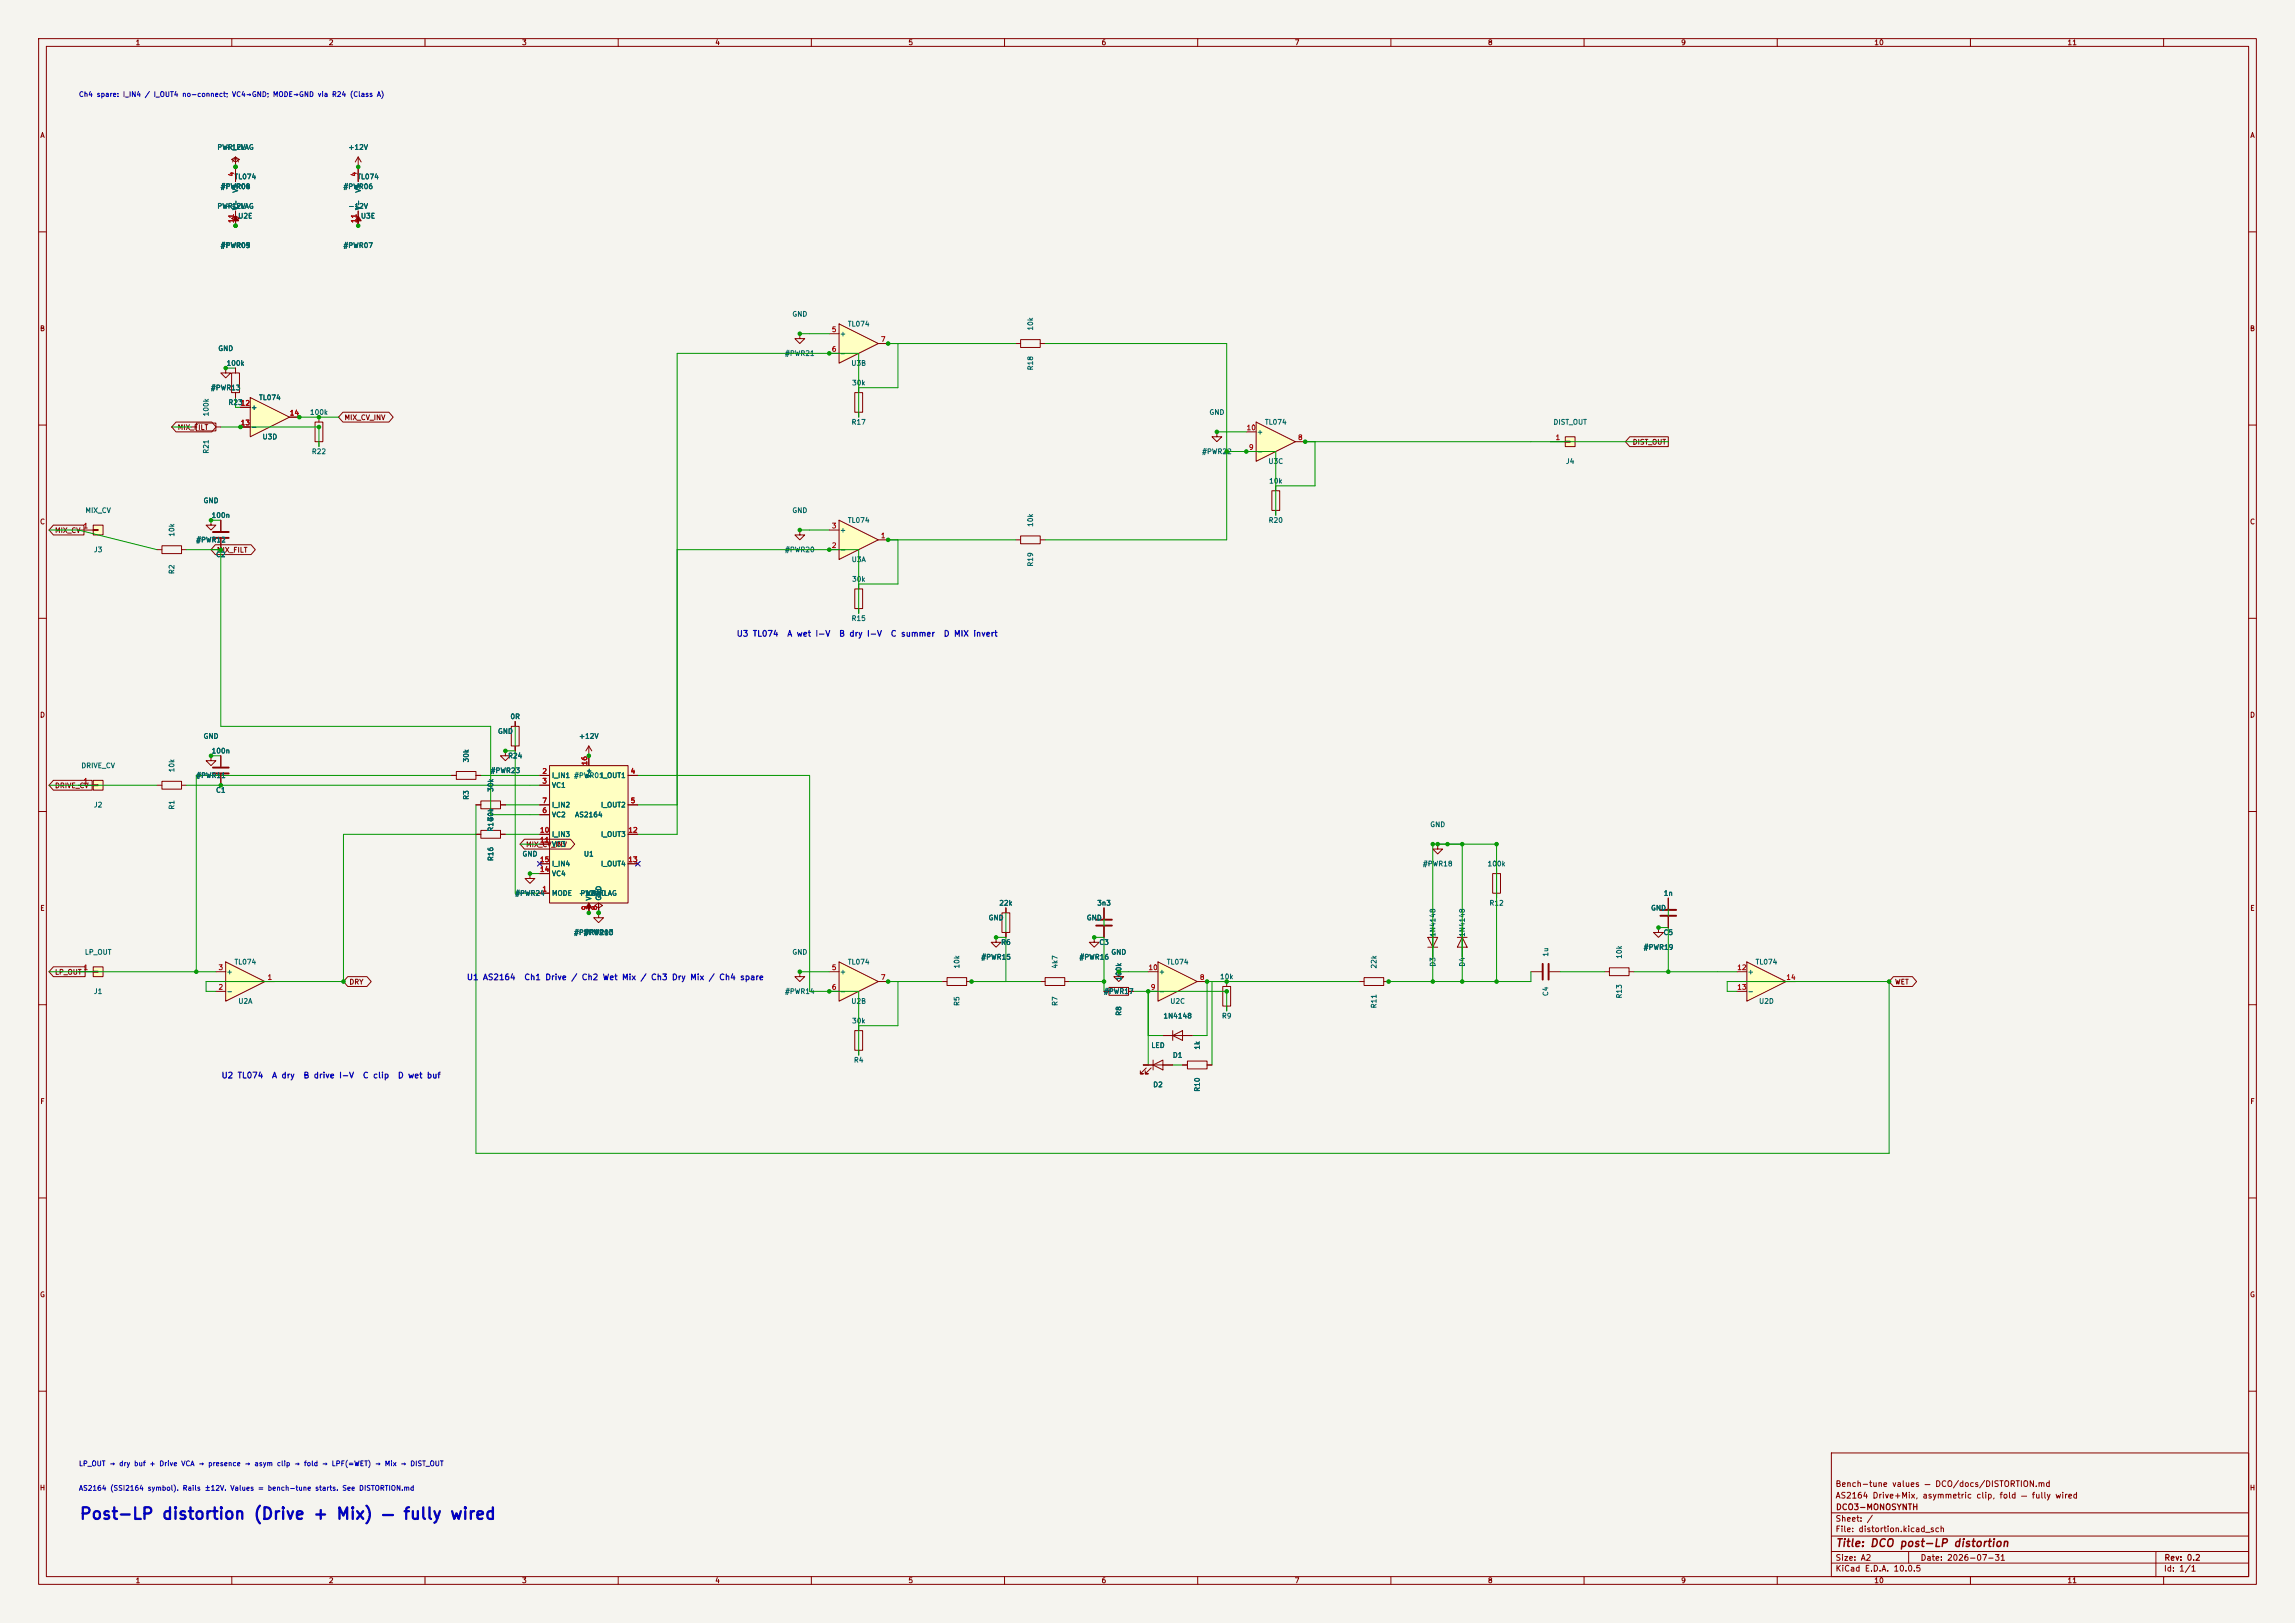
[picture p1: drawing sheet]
<svg xmlns="http://www.w3.org/2000/svg" width="594mm" height="420mm" viewBox="0 0 594 420" stroke-linecap="round" stroke-linejoin="round" font-family="sans-serif">
<defs><g id="words">
<text font-size="3" fill="#0000c2" x="20.4" y="394">Post-LP distortion (Drive + Mix) — fully wired</text>
<text font-size="2" fill="#840000" x="475" y="400.8">Title: DCO post-LP distortion</text>
<g font-size="1.5" fill="#0000c2">
<text x="190.5" y="165.1">U3 TL074</text>
<text x="203.6" y="165.1">A wet I-V</text>
<text x="217" y="165.1">B dry I-V</text>
<text x="230.4" y="165.1">C summer</text>
<text x="244.1" y="165.1">D MIX invert</text>
<text x="120.7" y="254">U1 AS2164</text>
<text x="135.6" y="254">Ch1 Drive / Ch2 Wet Mix / Ch3 Dry Mix / Ch4 spare</text>
<text x="57.2" y="279.4">U2 TL074</text>
<text x="70.3" y="279.4">A dry</text>
<text x="78.4" y="279.4">B drive I-V</text>
<text x="93.8" y="279.4">C clip</text>
<text x="102.8" y="279.4">D wet buf</text>
</g>
<g font-size="1.5" fill="#840000">
<text x="475" y="388.1">AS2164 Drive+Mix, asymmetric clip, fold — fully wired</text>
<text x="475" y="385.1">Bench-tune values — DCO/docs/DISTORTION.md</text>
<text x="475" y="394.1">Sheet: /</text>
<text x="475.1" y="391.1">DCO3-MONOSYNTH</text>
<text x="475" y="396.8">File: distortion.kicad_sch</text>
<text x="475" y="407">KiCad E.D.A. 10.0.5</text>
<text x="475" y="404.2">Size: A2</text>
<text x="497" y="404.2">Date: 2026-07-31</text>
<text x="560" y="407">Id: 1/1</text>
<text x="560.1" y="404.2">Rev: 0.2</text>
</g>
<g font-size="1.3" fill="#840000">
<text x="35" y="12">1</text>
<text x="85" y="12">2</text>
<text x="135" y="12">3</text>
<text x="185" y="12">4</text>
<text x="235" y="12">5</text>
<text x="285" y="12">6</text>
<text x="335" y="12">7</text>
<text x="385" y="12">8</text>
<text x="435" y="12">9</text>
<text x="485" y="12">10</text>
<text x="535" y="12">11</text>
<text x="10.3" y="36">A</text>
<text x="582.3" y="36">A</text>
<text x="10.2" y="86">B</text>
<text x="582.2" y="86">B</text>
<text x="45.9" y="111.5">MIX_FILT</text>
<text x="89" y="109">MIX_CV_INV</text>
<text x="422.4" y="115.4">DIST_OUT</text>
<text x="10.2" y="136">C</text>
<text x="582.2" y="136">C</text>
<text x="14.1" y="138.2">MIX_CV</text>
<text x="56" y="143.3">MIX_FILT</text>
<text x="10.2" y="186">D</text>
<text x="582.2" y="186">D</text>
<text x="14.1" y="204.3">DRIVE_CV</text>
<text x="136" y="219.5">MIX_CV_INV</text>
<text x="10.3" y="236">E</text>
<text x="582.3" y="236">E</text>
<text x="14.1" y="252.5">LP_OUT</text>
<text x="90.3" y="255.1">DRY</text>
<text x="490.4" y="255.1">WET</text>
<text x="10.3" y="286">F</text>
<text x="582.3" y="286">F</text>
<text x="10.2" y="336">G</text>
<text x="582.2" y="336">G</text>
<text x="10.2" y="386">H</text>
<text x="582.2" y="386">H</text>
<text x="35" y="410">1</text>
<text x="85" y="410">2</text>
<text x="135" y="410">3</text>
<text x="185" y="410">4</text>
<text x="235" y="410">5</text>
<text x="285" y="410">6</text>
<text x="335" y="410">7</text>
<text x="385" y="410">8</text>
<text x="435" y="410">9</text>
<text x="485" y="410">10</text>
<text x="535" y="410">11</text>
</g>
<g font-size="1.3" fill="#0000c2">
<text x="20.3" y="25.4">Ch4 spare: I_IN4 / I_OUT4 no-connect; VC4→GND; MODE→GND via R24 (Class A)</text>
<text x="20.3" y="379.7">LP_OUT → dry buf + Drive VCA → presence → asym clip → fold → LPF(=WET) → Mix → DIST_OUT</text>
<text x="20.3" y="386.1">AS2164 (SSI2164 symbol). Rails ±12V. Values = bench-tune starts. See DISTORTION.md</text>
</g>
<g font-size="1.3" fill="#006464">
<text x="56.1" y="39.1">PWR_FLAG</text>
<text x="58.3" y="39.1">+12V</text>
<text x="90" y="39.1">+12V</text>
<text x="60.6" y="46.7">TL074</text>
<text x="92.3" y="46.7">TL074</text>
<text x="57" y="49.2">#PWR04</text>
<text x="57" y="49.2">#PWR08</text>
<text x="61.9" y="50" transform="rotate(-90 61.9 50)">V+</text>
<text x="88.7" y="49.2">#PWR06</text>
<text x="93.7" y="50" transform="rotate(-90 93.7 50)">V+</text>
<text x="56.1" y="54.3">PWR_FLAG</text>
<text x="58.3" y="54.3">-12V</text>
<text x="61.5" y="56.8">U2E</text>
<text x="61.9" y="54.5" transform="rotate(-90 61.9 54.5)">V-</text>
<text x="90" y="54.3">-12V</text>
<text x="93.3" y="56.8">U3E</text>
<text x="93.7" y="54.5" transform="rotate(-90 93.7 54.5)">V-</text>
<text x="57" y="64.5">#PWR09</text>
<text x="57" y="64.5">#PWR05</text>
<text x="88.7" y="64.5">#PWR07</text>
<text x="204.9" y="82.2">GND</text>
<text x="217.3" y="87.3">+</text>
<text x="219.3" y="84.8">TL074</text>
<text x="267.7" y="85.7" transform="rotate(-90 267.7 85.7)">10k</text>
<text x="56.4" y="91.1">GND</text>
<text x="58.5" y="94.9">100k</text>
<text x="203" y="92.4">#PWR21</text>
<text x="217.3" y="92.4">-</text>
<text x="220.2" y="94.9">U3B</text>
<text x="267.7" y="96" transform="rotate(-90 267.7 96)">R18</text>
<text x="54.5" y="101.3">#PWR13</text>
<text x="220.4" y="100">30k</text>
<text x="54.3" y="107.9" transform="rotate(-90 54.3 107.9)">100k</text>
<text x="59" y="105.1">R23</text>
<text x="64.9" y="106.4">+</text>
<text x="66.9" y="103.8">TL074</text>
<text x="80.1" y="107.6">100k</text>
<text x="312.9" y="107.6">GND</text>
<text x="64.9" y="111.5">-</text>
<text x="67.8" y="114">U3D</text>
<text x="220.3" y="110.2">R17</text>
<text x="325.2" y="112.7">+</text>
<text x="327.3" y="110.2">TL074</text>
<text x="401.9" y="110.2">DIST_OUT</text>
<text x="54.3" y="117.5" transform="rotate(-90 54.3 117.5)">R21</text>
<text x="80.6" y="117.8">R22</text>
<text x="311" y="117.8">#PWR22</text>
<text x="325.2" y="117.8">-</text>
<text x="328.2" y="120.3">U3C</text>
<text x="328.3" y="125.4">10k</text>
<text x="405.2" y="120.3">J4</text>
<text x="52.5" y="130.5">GND</text>
<text x="22" y="133">MIX_CV</text>
<text x="54.6" y="134.3">100n</text>
<text x="204.9" y="133">GND</text>
<text x="219.3" y="135.6">TL074</text>
<text x="267.7" y="136.5" transform="rotate(-90 267.7 136.5)">10k</text>
<text x="328.2" y="135.6">R20</text>
<text x="24.2" y="143.2">J3</text>
<text x="45.4" y="139" transform="rotate(-90 45.4 139)">10k</text>
<text x="50.6" y="140.7">#PWR12</text>
<text x="203" y="143.2">#PWR20</text>
<text x="217.3" y="143.2">-</text>
<text x="217.3" y="138.1">+</text>
<text x="45.4" y="148.7" transform="rotate(-90 45.4 148.7)">R2</text>
<text x="55.8" y="144.5">C2</text>
<text x="220.3" y="145.7">U3A</text>
<text x="267.7" y="146.8" transform="rotate(-90 267.7 146.8)">R19</text>
<text x="220.4" y="150.8">30k</text>
<text x="220.3" y="161">R15</text>
<text x="52.5" y="191.5">GND</text>
<text x="128.7" y="190.2">GND</text>
<text x="132" y="186.4">0R</text>
<text x="149.7" y="191.5">+12V</text>
<text x="54.6" y="195.3">100n</text>
<text x="121.6" y="197.4" transform="rotate(-90 121.6 197.4)">30k</text>
<text x="131.4" y="196.5">R24</text>
<text x="20.9" y="199.1">DRIVE_CV</text>
<text x="45.4" y="200" transform="rotate(-90 45.4 200)">10k</text>
<text x="50.6" y="201.6">#PWR11</text>
<text x="126.8" y="200.4">#PWR23</text>
<text x="142.7" y="201.6">I_IN1 #PWR01</text>
<text x="153.4" y="201.5" transform="rotate(-90 153.4 201.5)">V+</text>
<text x="155.4" y="201.6">I_OUT1</text>
<text x="24.2" y="209.2">J2</text>
<text x="45.4" y="209.6" transform="rotate(-90 45.4 209.6)">R1</text>
<text x="55.8" y="205.4">C1</text>
<text x="121.6" y="207.1" transform="rotate(-90 121.6 207.1)">R3</text>
<text x="128" y="205.1" transform="rotate(-90 128 205.1)">30k</text>
<text x="142.7" y="204.2">VC1</text>
<text x="142.7" y="209.2">I_IN2</text>
<text x="155.4" y="209.2">I_OUT2</text>
<text x="128" y="215.3" transform="rotate(-90 128 215.3)">R14</text>
<text x="128" y="212.7" transform="rotate(-90 128 212.7)">30k</text>
<text x="142.7" y="211.8">VC2</text>
<text x="148.7" y="211.8">AS2164</text>
<text x="370" y="214.3">GND</text>
<text x="135.1" y="221.9">GND</text>
<text x="142.7" y="216.9">I_IN3</text>
<text x="142.7" y="219.4">VC3</text>
<text x="151" y="221.9">U1</text>
<text x="155.4" y="216.9">I_OUT3</text>
<text x="128" y="223" transform="rotate(-90 128 223)">R16</text>
<text x="142.7" y="227">VC4</text>
<text x="142.7" y="224.5">I_IN4</text>
<text x="155.4" y="224.5">I_OUT4</text>
<text x="368.1" y="224.5">#PWR18</text>
<text x="384.9" y="224.5">100k</text>
<text x="133.2" y="232.1">#PWR24</text>
<text x="142.7" y="232.1">MODE</text>
<text x="149.7" y="232.1">-12V</text>
<text x="150.1" y="232.1">PWR_FLAG</text>
<text x="152.9" y="232.1">GND</text>
<text x="153.4" y="233.2" transform="rotate(-90 153.4 233.2)">V-</text>
<text x="155.9" y="233.2" transform="rotate(-90 155.9 233.2)">GND</text>
<text x="430.5" y="232.1">1n</text>
<text x="255.7" y="238.5">GND</text>
<text x="258.5" y="234.6">22k</text>
<text x="281.1" y="238.5">GND</text>
<text x="283.8" y="234.6">3n3</text>
<text x="385.4" y="234.6">R12</text>
<text x="427.2" y="235.9">GND</text>
<text x="148.4" y="242.3">#PWR02</text>
<text x="151" y="242.3">#PWR03</text>
<text x="151" y="242.3">#PWR10</text>
<text x="259" y="244.8">R6</text>
<text x="284.4" y="244.8">C3</text>
<text x="371.8" y="242.6" transform="rotate(-90 371.8 242.6)">1N4148</text>
<text x="379.4" y="242.6" transform="rotate(-90 379.4 242.6)">1N4148</text>
<text x="430.4" y="242.3">C5</text>
<text x="21.8" y="247.3">LP_OUT</text>
<text x="60.6" y="249.9">TL074</text>
<text x="204.9" y="247.3">GND</text>
<text x="219.3" y="249.9">TL074</text>
<text x="248.6" y="250.8" transform="rotate(-90 248.6 250.8)">10k</text>
<text x="253.8" y="248.6">#PWR15</text>
<text x="274" y="250.8" transform="rotate(-90 274 250.8)">4k7</text>
<text x="279.2" y="248.6">#PWR16</text>
<text x="287.5" y="247.3">GND</text>
<text x="301.9" y="249.9">TL074</text>
<text x="356.6" y="250.8" transform="rotate(-90 356.6 250.8)">22k</text>
<text x="371.8" y="250.3" transform="rotate(-90 371.8 250.3)">D3</text>
<text x="379.4" y="250.3" transform="rotate(-90 379.4 250.3)">D4</text>
<text x="401" y="247.7" transform="rotate(-90 401 247.7)">1u</text>
<text x="420.1" y="248.2" transform="rotate(-90 420.1 248.2)">10k</text>
<text x="425.3" y="246.1">#PWR19</text>
<text x="454.3" y="249.9">TL074</text>
<text x="24.2" y="257.5">J1</text>
<text x="58.5" y="257.5">-</text>
<text x="58.5" y="252.4">+</text>
<text x="203" y="257.5">#PWR14</text>
<text x="217.3" y="252.4">+</text>
<text x="217.3" y="257.5">-</text>
<text x="285.6" y="257.5">#PWR17</text>
<text x="290.5" y="253.9" transform="rotate(-90 290.5 253.9)">100k</text>
<text x="299.8" y="257.5">-</text>
<text x="299.8" y="252.4">+</text>
<text x="315.6" y="253.7">10k</text>
<text x="401" y="257.9" transform="rotate(-90 401 257.9)">C4</text>
<text x="452.2" y="252.4">+</text>
<text x="452.2" y="257.5">-</text>
<text x="61.6" y="260">U2A</text>
<text x="220.2" y="260">U2B</text>
<text x="248.6" y="260.4" transform="rotate(-90 248.6 260.4)">R5</text>
<text x="274" y="260.4" transform="rotate(-90 274 260.4)">R7</text>
<text x="290.5" y="263" transform="rotate(-90 290.5 263)">R8</text>
<text x="301" y="263.9">1N4148</text>
<text x="302.8" y="260">U2C</text>
<text x="316.1" y="263.9">R9</text>
<text x="356.6" y="261.1" transform="rotate(-90 356.6 261.1)">R11</text>
<text x="420.1" y="258.5" transform="rotate(-90 420.1 258.5)">R13</text>
<text x="455.2" y="260">U2D</text>
<text x="220.4" y="265.1">30k</text>
<text x="220.9" y="275.3">R4</text>
<text x="297.9" y="271.5">LED</text>
<text x="303.4" y="274">D1</text>
<text x="310.8" y="271.8" transform="rotate(-90 310.8 271.8)">1k</text>
<text x="298.4" y="281.6">D2</text>
<text x="310.8" y="282.6" transform="rotate(-90 310.8 282.6)">R10</text>
</g>
<g font-size="1.3" fill="#a90000">
<text x="60.8" y="45.8" transform="rotate(-90 60.8 45.8)">4</text>
<text x="92.6" y="45.8" transform="rotate(-90 92.6 45.8)">4</text>
<text x="60.8" y="57.9" transform="rotate(-90 60.8 57.9)">11</text>
<text x="92.6" y="57.9" transform="rotate(-90 92.6 57.9)">11</text>
<text x="215.2" y="86.2">5</text>
<text x="227.9" y="88.8">7</text>
<text x="215.2" y="91.3">6</text>
<text x="62.2" y="105.3">12</text>
<text x="74.9" y="107.8">14</text>
<text x="62.2" y="110.4">13</text>
<text x="322.5" y="111.6">10</text>
<text x="323.1" y="116.7">9</text>
<text x="335.8" y="114.2">8</text>
<text x="402.5" y="114.2">1</text>
<text x="21.5" y="137">1</text>
<text x="215.2" y="137">3</text>
<text x="215.2" y="142.1">2</text>
<text x="227.9" y="139.6">1</text>
<text x="21.5" y="203.1">1</text>
<text x="140.2" y="200.5">2</text>
<text x="140.2" y="203.1">3</text>
<text x="152.3" y="198.2" transform="rotate(-90 152.3 198.2)">16</text>
<text x="163.1" y="200.5">4</text>
<text x="140.2" y="208.1">7</text>
<text x="163.1" y="208.1">5</text>
<text x="139.6" y="215.8">10</text>
<text x="140.2" y="210.7">6</text>
<text x="162.5" y="215.8">12</text>
<text x="139.6" y="218.3">11</text>
<text x="139.6" y="225.9">14</text>
<text x="139.6" y="223.4">15</text>
<text x="162.5" y="223.4">13</text>
<text x="140.2" y="231">1</text>
<text x="152.3" y="235.7" transform="rotate(-90 152.3 235.7)">9</text>
<text x="154.8" y="235.7" transform="rotate(-90 154.8 235.7)">8</text>
<text x="21.5" y="251.3">1</text>
<text x="56.4" y="251.3">3</text>
<text x="215.2" y="251.3">5</text>
<text x="297.1" y="251.3">10</text>
<text x="449.5" y="251.3">12</text>
<text x="56.4" y="256.4">2</text>
<text x="69.1" y="253.9">1</text>
<text x="215.2" y="256.4">6</text>
<text x="227.9" y="253.9">7</text>
<text x="297.7" y="256.4">9</text>
<text x="310.4" y="253.9">8</text>
<text x="449.5" y="256.4">13</text>
<text x="462.2" y="253.9">14</text>
</g>
</g></defs>
<path d="M0 0h594v420h-594z" fill="#f5f4ef" stroke="#f5f4ef" stroke-width=".26"/>
<g fill="none" stroke="#840000" stroke-width=".26">
<path d="M10 10h574v400h-574zM12 12h570v396h-570zM60 10v2M110 10v2M160 10v2M210 10v2M260 10v2M310 10v2M360 10v2M410 10v2M460 10v2M510 10v2"/>
<path d="M560 10v2M10 60h2M582 60h2M262.9 88.9h1.3M264.2 87.9h5v2h-5zM269.2 88.9h1.3M10 110h2M582 110h2M262.9 139.7h1.3M264.2 138.7h5v2h-5zM269.2 139.7h1.3M329.2 127h2v5.1h-2z"/>
<path d="M330.2 125.7v1.3M330.2 132.1v1.3M10 160h2M582 160h2M10 210h2M582 210h2M10 260h2M582 260h2M10 310h2M582 310h2M10 360h2M474 376h108v32h-108z"/>
<path d="M582 360h2M474 397.5h108M474 391.5h108M60 408v2M110 408v2M160 408v2M210 408v2M260 408v2M310 408v2M360 408v2M410 408v2M460 408v2"/>
<path d="M474 404.5h108M474 401.5h108M494 401.5v3M510 408v2M558 401.5v6.5M560 408v2"/>
</g>
<path d="M405.1 113h2.6v2.6h-2.6z" fill="#ffffc2"/>
<path d="M401.3 114.3h3.8M405.1 113h2.6v2.6h-2.6zM405.1 114.2h1.3v.2h-1.3z" fill="none" stroke="#840000" stroke-width=".26"/>
<path d="M58.4 248.9l10.2 5.1-10.2 5.1z" fill="#ffffc2"/>
<path d="M55.9 256.5h2.5M55.9 251.5h2.5M58.4 248.9l10.2 5.1-10.2 5.1zM68.6 254h2.5" fill="none" stroke="#840000" stroke-width=".26"/>
<path d="M24.1 250.2h2.6v2.5h-2.6z" fill="#ffffc2"/>
<g fill="none" stroke="#840000" stroke-width=".26">
<path d="M123.2 215.9h1.3M124.5 214.9h5v2h-5zM129.5 215.9h1.3M372.1 218.4v1.3h1.3l-1.3 1.3-1.3-1.3h1.3M372.1 218.4h.1M137.2 226.1v1.2h1.2l-1.2 1.3-1.3-1.3h1.3M137.2 226.1h.1M154.9 236.2v1.3h1.3l-1.3 1.3-1.2-1.3h1.2M154.9 236.2h.1M285.7 235v2.7M285.7 239.8v2.8M20.3 251.5h3.8"/>
<path d="M24.1 250.2h2.6v2.5h-2.6zM24.1 251.3h1.3v.3h-1.3zM207 251.5v1.2h1.3l-1.3 1.3-1.3-1.3h1.3M207 251.5h.1M221.2 266.7h2.1v5.1h-2.1zM222.2 265.4v1.3M222.2 271.8v1.3"/>
</g>
<path d="M283.7 238h4.1M283.7 239.5h4.1" fill="none" stroke="#840000" stroke-width=".51"/>
<path d="M325.1 109.2l10.2 5.1-10.2 5.1z" fill="#ffffc2"/>
<g fill="none" stroke="#840000" stroke-width=".26">
<path d="M315 111.8v1.2h1.2l-1.2 1.3-1.3-1.3h1.3M315 111.8h.1M322.6 116.8h2.5M322.6 111.8h2.5M325.1 109.2l10.2 5.1-10.2 5.1zM335.3 114.3h2.5M259.3 236.2h2.1v5.1h-2.1zM260.3 235v1.2M243.8 254h1.3M245.1 253h5.1v2h-5.1zM250.2 254h1.3M257.8 242.6v1.2h1.3l-1.3 1.3-1.3-1.3h1.3"/>
<path d="M257.8 242.6h.1M260.3 241.3v1.3"/>
</g>
<path d="M217.2 248.9l10.1 5.1-10.1 5.1z" fill="#ffffc2"/>
<path d="M214.6 251.5h2.6M214.6 256.5h2.6M217.2 248.9l10.1 5.1-10.1 5.1zM227.3 254h2.6" fill="none" stroke="#840000" stroke-width=".26"/>
<path d="M217.2 83.8l10.1 5.1-10.1 5.1z" fill="#ffffc2"/>
<g fill="none" stroke="#840000" stroke-width=".26">
<path d="M207 86.4v1.2h1.3l-1.3 1.3-1.3-1.3h1.3M207 86.4h.1M214.6 86.4h2.6M214.6 91.4h2.6M217.2 83.8l10.1 5.1-10.1 5.1zM227.3 88.9h2.6M54.6 134.6v1.3h1.3l-1.3 1.3-1.3-1.3h1.3M54.6 134.6h.1M57.1 134.6v2.8M57.1 139.4v2.8M40.6 142.2h1.3M41.9 141.2h5.1v2.1h-5.1z"/>
<path d="M47 142.2h1.3M54.6 195.6v1.3h1.3l-1.3 1.2-1.3-1.2h1.3M54.6 195.6h.1M57.1 195.6v2.8M118.1 199.6h5.1v2.1h-5.1zM57.1 200.4v2.8M116.8 200.7h1.3M123.2 200.7h1.3M386.3 226.1h2.1v5h-2.1zM387.3 224.8v1.3M387.3 231.1v1.3"/>
</g>
<path d="M55.1 137.7h4.1M55.1 139.2h4.1M55.1 198.6h4.1M55.1 200.2h4.1" fill="none" stroke="#840000" stroke-width=".51"/>
<path d="M24.1 135.9h2.6v2.5h-2.6z" fill="#ffffc2"/>
<g fill="none" stroke="#840000" stroke-width=".26">
<path d="M58.4 95.3v1.2h1.3l-1.3 1.3-1.3-1.3h1.3M58.4 95.3h.1M20.3 137.2h3.8M24.1 135.9h2.6v2.5h-2.6zM24.1 137h1.3v.3h-1.3zM130.8 194.3v1.3h1.3l-1.3 1.3-1.3-1.3h1.3M130.8 194.3h.1M132.3 188h2.1v5h-2.1zM133.3 186.7v1.3M133.3 193v1.3M152.4 195.6h.1M152.4 193l-.8 1.3"/>
<path d="M152.4 193l.8 1.3M152.4 193v2.6"/>
</g>
<path d="M142.2 198.1h20.4v35.6h-20.4z" fill="#ffffc2"/>
<g fill="none" stroke="#840000" stroke-width=".26">
<path d="M142.2 198.1h20.4v35.6h-20.4zM152.4 195.6v2.5M123.2 208.3h1.3M124.5 207.3h5v2h-5zM129.5 208.3h1.3M139.7 200.7h2.5M139.7 203.2h2.5M139.7 208.3h2.5M139.7 210.8h2.5M139.7 215.9h2.5M139.7 218.4h2.5M162.6 200.7h2.5"/>
<path d="M162.6 208.3h2.5M162.6 215.9h2.5M139.7 231.1h2.5M139.7 223.5h2.5M139.7 226.1h2.5M152.4 233.7v2.5M154.9 233.7v2.5M162.6 223.5h2.5"/>
</g>
<path d="M24.1 201.9h2.6v2.6h-2.6z" fill="#ffffc2"/>
<g fill="none" stroke="#840000" stroke-width=".26">
<path d="M20.3 203.2h3.8M24.1 201.9h2.6v2.6h-2.6zM24.1 203.1h1.3v.2h-1.3zM40.6 203.2h1.3M41.9 202.2h5.1v2h-5.1zM47 203.2h1.3M152.4 236.2h.1M154.9 235l1.1-.7-1.1-.6-1 .6 1 .7v1.2M154.9 236.2h.1M431.8 232.4v2.8M431.8 237.2v2.8M283.2 242.6v1.2h1.3l-1.3 1.3-1.3-1.3h1.3"/>
<path d="M283.2 242.6h.1M429.3 240v1.3h1.2l-1.2 1.3-1.3-1.3h1.3M429.3 240h.1"/>
</g>
<path d="M429.8 235.5h4M429.8 237h4" fill="none" stroke="#840000" stroke-width=".51"/>
<path d="M152.4 233.7l.8 1.3h-.8v1.2v-1.2h-.8z" fill="#840000" stroke="#840000" stroke-width=".26"/>
<path d="M452.1 248.9l10.2 5.1-10.2 5.1z" fill="#ffffc2"/>
<g fill="none" stroke="#840000" stroke-width=".26">
<path d="M61 43.2v3.8M61 54.6v3.8M92.7 58.4h.1M81.5 109.2h2.1v5.1h-2.1zM82.5 108v1.2M82.5 114.3v1.3M269.2 254h1.3M270.5 253h5.1v2h-5.1zM275.6 254h1.3M285.7 256.5h1.3M287 255.5h5.1v2.1h-5.1zM292.1 256.5h1.3"/>
<path d="M396.2 251.5h2.8M401.1 251.5h2.8M415.3 251.5h1.3M416.6 250.4h5v2.1h-5zM421.6 251.5h1.3M449.6 251.5h2.5M449.6 256.5h2.5M452.1 248.9l10.2 5.1-10.2 5.1zM462.3 254h2.5"/>
</g>
<path d="M399.3 249.4v4.1M400.8 249.4v4.1" fill="none" stroke="#840000" stroke-width=".51"/>
<path d="M92.7 55.9l.8 1.3h-.8v1.2v-1.2h-.8z" fill="#840000" stroke="#840000" stroke-width=".26"/>
<path d="M64.8 102.9l10.1 5.1-10.1 5z" fill="#ffffc2"/>
<g fill="none" stroke="#840000" stroke-width=".26">
<path d="M61 57.2l1-.7-1-.6-1.1 .6 1.1 .7v1.2M61 58.4h.1M92.7 43.2v3.8M92.7 54.6v3.8M49.5 110.5h1.3M50.8 109.5h5.1v2h-5.1zM55.9 110.5h1.2M62.2 105.4h2.6M62.2 110.5h2.6M64.8 102.9l10.1 5.1-10.1 5zM74.9 108h2.6M207 137.2v1.2h1.3l-1.3 1.3-1.3-1.3h1.3"/>
<path d="M207 137.2h.1M289.6 251.5v1.2h1.2l-1.2 1.3-1.3-1.3h1.3M289.6 251.5h.1M316.5 255.3h2v5.1h-2zM317.5 254v1.3M351.8 254h1.3M353.1 253h5v2h-5zM358.1 254h1.3M369.6 242.6h2.5l-1.3 2.5zM369.6 245.1h2.5M370.8 240v7.7M377.2 242.6h2.5"/>
<path d="M378.5 242.6l1.2 2.5h-2.5zM378.5 240v7.7M301 268h7.6M303.5 268l2.6-1.3v2.5zM303.5 266.7v2.5M317.5 260.4v1.2"/>
</g>
<path d="M61 55.9l.7 1.3h-.7v1.2v-1.2h-.8z" fill="#840000" stroke="#840000" stroke-width=".26"/>
<path d="M299.7 248.9l10.2 5.1-10.2 5.1z" fill="#ffffc2"/>
<path d="M59.9 96.5h2.1v5.1h-2.1zM61 95.3v1.2M61 101.6v1.3M297.2 256.5h2.5M297.2 251.5h2.5M299.7 248.9l10.2 5.1-10.2 5.1zM309.9 254h2.5" fill="none" stroke="#840000" stroke-width=".26"/>
<path d="M217.2 134.6l10.1 5.1-10.1 5.1z" fill="#ffffc2"/>
<g fill="none" stroke="#840000" stroke-width=".26">
<path d="M61 43.2h.1M61 41.9l1-.6-1-.7-1.1 .7 1.1 .6v1.3M61 58.4h.1M61 40.6l-.8 1.3M61 40.6l.7 1.3M61 40.6v6.4M61 54.6v3.8M92.7 43.2h.1M92.7 58.4h.1M92.7 40.6l-.8 1.3M92.7 40.6l.8 1.3M92.7 40.6v6.4"/>
<path d="M92.7 54.6v3.8M58.4 95.3h.1M61 95.3v1.2M45.6 109.2h9.2l1.1 1.3-1.1 1.3h-9.2l-1.2-1.3zM61 101.6v1.3M62.2 105.4h2.6M62.2 110.5h2.6M74.9 108h2.6M88.7 106.7h12l1.1 1.3-1.1 1.2h-12l-1.1-1.2zM221.2 101.6h2.1v5.1h-2.1zM222.2 100.3v1.3M222.2 106.7v1.3"/>
<path d="M421.8 113h10v2.6h-10l-1.1-1.3zM13.8 135.9h7.9v2.5h-7.9l-1.1-1.2zM54.6 134.6h.1M57.1 134.6v2.8M57.1 139.4v2.8M214.6 137.2h2.6M217.2 134.6l10.1 5.1-10.1 5.1zM227.3 139.7h2.6M55.7 141h9.3l1.1 1.2-1.1 1.3h-9.3l-1.1-1.3zM214.6 142.2h2.6M221.2 152.4h2.1v5.1h-2.1zM222.2 151.1v1.3"/>
<path d="M222.2 157.5v1.3M54.6 195.6h.1M57.1 195.6v2.8M130.8 194.3h.1M133.3 186.7v1.3M133.3 193v1.3M152.4 195.6h.1M152.4 195.6v2.5M13.8 201.9h10.1v2.6h-10.1l-1.1-1.3zM57.1 200.4v2.8M116.8 200.7h1.3M123.2 200.7h1.3"/>
<path d="M123.2 208.3h1.3M123.2 215.9h1.3M129.5 208.3h1.3M129.5 215.9h1.3M135.7 217.2h11.9l1.2 1.2-1.2 1.3h-11.9l-1.1-1.3zM139.7 200.7h2.5M139.7 203.2h2.5M139.7 208.3h2.5M139.7 210.8h2.5M139.7 215.9h2.5M139.7 218.4h2.5M162.6 200.7h2.5"/>
<path d="M162.6 208.3h2.5M162.6 215.9h2.5M137.2 226.1h.1M139.7 231.1h2.5M139.7 223.5h2.5M139.7 226.1h2.5M152.4 236.2h.1M152.4 233.7v2.5M154.9 236.2h.1M154.9 233.7v2.5M162.6 223.5h2.5M260.3 235v1.2"/>
<path d="M285.7 235v2.7M285.7 239.8v2.8M431.8 232.4v2.8M431.8 237.2v2.8M13.8 250.2h8.2v2.5h-8.2l-1.1-1.2zM90 252.7h5l1.1 1.3-1.1 1.3h-5l-1.1-1.3zM257.8 242.6h.1M260.3 241.3v1.3M283.2 242.6h.1M285.7 256.5h1.3M289.6 251.5h.1M292.1 256.5h1.3"/>
<path d="M429.3 240h.1M490.1 252.7h4.9l1.1 1.3-1.1 1.3h-4.9l-1.2-1.3zM295.9 275.6h7.6M296.7 276.4l-1.6 1.5h.8h-.8v-.8M297.9 276.4l-1.5 1.5h.8h-.8v-.8M298.4 275.6l2.6-1.3v2.6zM298.4 274.3v2.6M301 268h2.5M306.1 275.6h1.2M306.1 268h2.5M307.3 274.6h5.1v2h-5.1zM312.4 275.6h1.3"/>
</g>
<g fill="none" stroke="#009600" stroke-width=".26">
<path d="M58.4 95.3h2.6M207 86.4h7.6M229.9 88.9h33M232.4 88.9v11.4h-10.2M270.5 88.9h47v50.8h-47M44.4 110.5h5.1M57.1 110.5h25.4v5.1M61 102.9v2.5h1.2M77.5 108h10.1M222.2 108v-16.6h-46.9v124.5h-10.2M315 111.8h7.6M317.5 116.8h12.7v16.6"/>
<path d="M337.8 114.3h94M340.4 114.3v11.4h-10.2M12.7 137.2h7.6l20.3 5M54.6 134.6h2.5M207 137.2h7.6M229.9 139.7h33M232.4 139.7v11.4h-10.2M48.3 142.2h8.8v45.8h69.9v22.8h12.7M175.3 142.2h46.9v16.6M54.6 195.6h2.5M130.8 194.3h2.5M133.3 186.7v44.4h6.4"/>
<path d="M12.7 203.2h27.9M48.3 203.2h91.4M116.8 200.7h-66v50.8M123.2 215.9h-34.3v38.1h-35.6v2.5h2.6M123.2 208.3v90.2h365.7v-44.5h-41.9v2.5h2.6M124.5 200.7h15.2M130.8 215.9h8.9M130.8 208.3h8.9M134.6 218.4h5.1M165.1 200.7h44.4v55.8h12.7v16.6M165.1 208.3h10.2M378.5 218.4v35.6"/>
<path d="M137.2 226.1h2.5M260.3 235v19M285.7 235v21.5M431.8 232.4v19.1M12.7 251.5h43.2M207 251.5h7.6M229.9 254h13.9M232.4 254v11.4h-10.2M251.5 254h17.7M257.8 242.6h2.5M276.9 254h8.8M283.2 242.6h2.5"/>
<path d="M289.6 251.5h7.6M293.4 256.5h24.1v5.1M297.2 256.5v19.1h-1.3M313.7 254v21.6M351.8 254h-39.4v14h-3.8M370.8 254v-35.6h16.5v35.6M396.2 251.5v2.5h-36.8M403.9 251.5h11.4M422.9 251.5h26.7M429.3 240h2.5M297.2 268h3.8M303.5 275.6h2.6"/>
</g>
<path d="M139.1 222.9l1.2 1.2M140.3 222.9l-1.2 1.2M164.5 222.9l1.2 1.2M165.7 222.9l-1.2 1.2" fill="none" stroke="#000084" stroke-width=".26"/>
<g fill="#009600" stroke="#009600" stroke-width=".26">
<circle cx="312.4" cy="254" r=".46"/>
<circle cx="297.2" cy="256.5" r=".46"/>
<circle cx="289.6" cy="251.5" r=".46"/>
<circle cx="283.2" cy="242.6" r=".46"/>
<circle cx="285.7" cy="254" r=".46"/>
<circle cx="431.8" cy="251.5" r=".46"/>
<circle cx="229.9" cy="254" r=".46"/>
<circle cx="251.5" cy="254" r=".46"/>
<circle cx="257.8" cy="242.6" r=".46"/>
<circle cx="137.2" cy="226.1" r=".46"/>
<circle cx="214.6" cy="142.2" r=".46"/>
<circle cx="207" cy="137.2" r=".46"/>
<circle cx="207" cy="251.5" r=".46"/>
<circle cx="317.5" cy="116.8" r=".46"/>
<circle cx="337.8" cy="114.3" r=".46"/>
<circle cx="322.6" cy="116.8" r=".46"/>
<circle cx="317.5" cy="254" r=".46"/>
<circle cx="317.5" cy="256.5" r=".46"/>
<circle cx="372.1" cy="218.4" r=".46"/>
<circle cx="370.8" cy="218.4" r=".46"/>
<circle cx="374.6" cy="218.4" r=".46"/>
<circle cx="429.3" cy="240" r=".46"/>
<circle cx="315" cy="111.8" r=".46"/>
<circle cx="488.9" cy="254" r=".46"/>
<circle cx="359.4" cy="254" r=".46"/>
<circle cx="370.8" cy="254" r=".46"/>
<circle cx="378.5" cy="218.4" r=".46"/>
<circle cx="387.3" cy="218.4" r=".46"/>
<circle cx="378.5" cy="254" r=".46"/>
<circle cx="387.3" cy="254" r=".46"/>
<circle cx="57.1" cy="142.2" r=".46"/>
<circle cx="54.6" cy="134.6" r=".46"/>
<circle cx="130.8" cy="194.3" r=".46"/>
<circle cx="152.4" cy="195.6" r=".46"/>
<circle cx="57.1" cy="203.2" r=".46"/>
<circle cx="54.6" cy="195.6" r=".46"/>
<circle cx="154.9" cy="236.2" r=".46"/>
<circle cx="88.9" cy="254" r=".46"/>
<circle cx="50.8" cy="251.5" r=".46"/>
<circle cx="152.4" cy="236.2" r=".46"/>
<circle cx="214.6" cy="256.5" r=".46"/>
<circle cx="229.9" cy="88.9" r=".46"/>
<circle cx="229.9" cy="139.7" r=".46"/>
<circle cx="82.5" cy="108" r=".46"/>
<circle cx="82.5" cy="110.5" r=".46"/>
<circle cx="207" cy="86.4" r=".46"/>
<circle cx="214.6" cy="91.4" r=".46"/>
<circle cx="62.2" cy="110.5" r=".46"/>
<circle cx="61" cy="58.4" r=".46"/>
<circle cx="92.7" cy="58.4" r=".46"/>
<circle cx="92.7" cy="43.2" r=".46"/>
<circle cx="61" cy="43.2" r=".46"/>
<circle cx="77.5" cy="108" r=".46"/>
<circle cx="58.4" cy="95.3" r=".46"/>
</g>
<use href="#words"/>
</svg>
